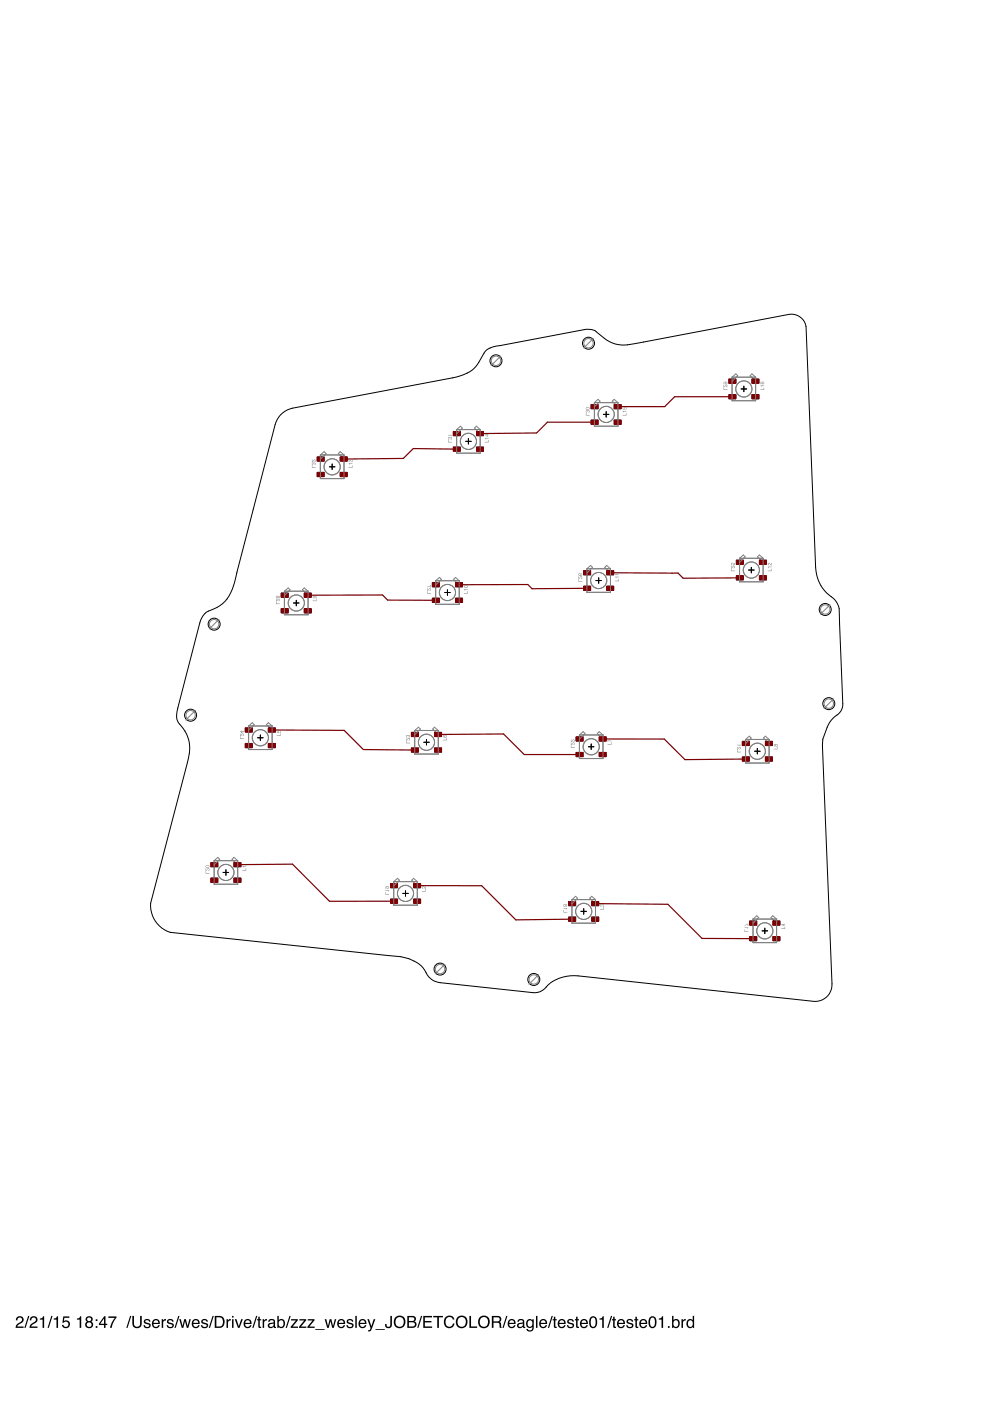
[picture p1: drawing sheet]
<svg xmlns="http://www.w3.org/2000/svg" width="210mm" height="297mm" viewBox="0 0 210 297" stroke-linecap="round" stroke-linejoin="round" font-family="sans-serif">
<path d="M3.7 279.2a.81 .81 0 0 1 1.2 .2 .81 .81 0 0 1-.5 1.2l-.7 .6h1.3v.3h-1.7a1.39 1.39 0 0 1 1.1-1.3 .5 .5 0 0 0 .2-.6 .5 .5 0 0 0-.6-.3 .5 .5 0 0 0-.3 .6h-.3zM6 279h.2l-.8 2.5h-.2zM6.6 279.2a.81 .81 0 0 1 1.3 .2 .81 .81 0 0 1-.6 1.2l-.7 .6h1.4v.3h-1.7a1.39 1.39 0 0 1 1.1-1.3 .5 .5 0 0 0 .2-.6 .5 .5 0 0 0-.7-.3 .5 .5 0 0 0-.3 .6h-.3zM8.4 279.5l.5-.1 .2-.3h.3v2.4h-.4v-1.7h-.6zM10.9 279h.2l-.8 2.5h-.2zM11.4 279.5l.5-.1 .2-.3h.2v2.4h-.3v-1.7h-.6zM13.4 279.1h1.3v.3h-1.1l-.1 .7a.85 .85 0 0 1 1.3 .4 .85 .85 0 0 1-.6 1.1 .85 .85 0 0 1-1.1-.7h.4a.55 .55 0 0 0 .8 .3 .55 .55 0 0 0 .1-.9 .55 .55 0 0 0-.9 .2l-.3-.1zM16.3 279.5l.5-.1 .2-.3h.2v2.4h-.3v-1.7h-.6zM18.5 279.7a.42 .42 0 0 0 .8 0 .42 .42 0 0 0-.8 0zM18.4 280.9a.51 .51 0 0 0 1 0 .51 .51 0 0 0-1 0zM18.3 279.3a.7 .7 0 0 1 1.1-.1 .7 .7 0 0 1-.1 1 .77 .77 0 0 1 .2 1.2 .77 .77 0 0 1-1.2 0 .77 .77 0 0 1 .2-1.2l-.4-.5zM20.3 279.7h.4v.4h-.4zM20.3 281.2h.4v.3h-.4zM22.1 279.5l-.8 1.2h.8zM22.1 279.1h.3v1.6h.3v.2h-.3v.6h-.3v-.6h-1.1v-.3zM23 279.1h1.7v.3l-.8 1.2-.2 .9h-.4l.2-.7 .8-1.4h-1.3zM27.6 279h.2l-.8 2.5h-.2zM28.1 279h.3v1.6a.65 .65 0 0 0 .7 .7 .65 .65 0 0 0 .6-.7v-1.6h.4v1.4a1.01 1.01 0 0 1-1 1.2 1.01 1.01 0 0 1-1-1.2zM30.7 279.8a.74 .74 0 0 1 1.2 .4h-.3a.39 .39 0 0 0-.4-.3 .39 .39 0 0 0-.4 .4l.2 .1a.79 .79 0 0 1 .9 .8 .8 .8 0 0 1-.8 .4 .8 .8 0 0 1-.7-.6h.3a.45 .45 0 0 0 .5 .3 .45 .45 0 0 0 .4-.4h-.1a.93 .93 0 0 1-1-.8zM32.4 279.9a.85 .85 0 0 1 1.1-.1 .85 .85 0 0 1 .4 .9h-1.4a.53 .53 0 0 0 .4 .6 .53 .53 0 0 0 .7-.3h.3a.9 .9 0 0 1-1.3 .5 .9 .9 0 0 1-.3-1.4zM32.7 280.1l-.2 .4h1.1l-.4-.6zM34.3 279.7h.3v.3l.3-.3h.3v.3a.5 .5 0 0 0-.6 .5v1h-.3zM35.6 279.8a.74 .74 0 0 1 1.2 .4h-.3a.39 .39 0 0 0-.4-.3 .39 .39 0 0 0-.4 .4l.2 .1a.79 .79 0 0 1 .9 .8 .8 .8 0 0 1-.8 .4 .8 .8 0 0 1-.7-.6h.3a.45 .45 0 0 0 .5 .3 .45 .45 0 0 0 .4-.4 .93 .93 0 0 1-1.1-.8zM37.8 279h.3l-.8 2.5h-.3zM38 279.7h.3l.4 1.4 .4-1.4h.3l.4 1.4 .4-1.4h.3l-.6 1.8h-.3l-.4-1.4-.3 1.4h-.4zM40.9 279.9a.85 .85 0 0 1 1-.1 .85 .85 0 0 1 .4 .9h-1.3a.53 .53 0 0 0 .4 .6 .53 .53 0 0 0 .6-.3h.3a.9 .9 0 0 1-1.3 .5 .9 .9 0 0 1-.2-1.4zM41.1 280.1l-.1 .4h1l-.3-.6zM42.8 279.8a.74 .74 0 0 1 1.3 .4h-.3a.39 .39 0 0 0-.4-.3 .39 .39 0 0 0-.4 .4l.2 .1a.79 .79 0 0 1 .9 .8 .8 .8 0 0 1-.8 .4 .8 .8 0 0 1-.7-.6h.3a.45 .45 0 0 0 .5 .3 .45 .45 0 0 0 .4-.4h-.1a.93 .93 0 0 1-1-.8zM45.1 279h.2l-.8 2.5h-.2zM45.9 279.3v1.9h.6a.99 .99 0 0 0 .8-.9 .99 .99 0 0 0-.8-1zM45.5 279h1.1a1.29 1.29 0 0 1 1 1.3 1.29 1.29 0 0 1-1 1.2h-1.1zM48 279.7h.3v.3l.4-.3h.2v.3a.5 .5 0 0 0-.6 .5v1h-.3zM49.2 279.7h.3v1.8h-.3zM49.2 279h.3v.4h-.3zM49.8 279.7h.3l.5 1.5 .5-1.5h.4l-.7 1.8h-.3zM51.9 279.9a.85 .85 0 0 1 1-.1 .85 .85 0 0 1 .4 .9h-1.3a.53 .53 0 0 0 .4 .6 .53 .53 0 0 0 .6-.3h.3a.9 .9 0 0 1-1.3 .5 .9 .9 0 0 1-.2-1.4zM52.1 280.1l-.1 .4h1l-.3-.6zM54.3 279h.3l-.8 2.5h-.3zM54.8 279.2h.3v.5h.3v.2h-.3v1.2l.3 .2v.2a.44 .44 0 0 1-.6-.3v-1.3h-.3v-.2h.3zM55.7 279.7h.3v.3l.3-.3h.3v.3a.5 .5 0 0 0-.6 .5v1h-.3zM57.1 280.9a.44 .44 0 0 0 .6 .4 .44 .44 0 0 0 .2-.7zM57 279.9a.8 .8 0 0 1 1.3 .3v1.1h.2v.2h-.3l-.2-.2a.63 .63 0 0 1-.9 .3 .63 .63 0 0 1 0-1l.9-.3a.42 .42 0 0 0-.4-.4 .42 .42 0 0 0-.4 .4h-.3zM58.8 279h.3v.9a.81 .81 0 0 1 1.1-.1 .81 .81 0 0 1 .2 1.1 .73 .73 0 0 1-.5 .7 .73 .73 0 0 1-.8-.3v.2h-.3zM59.2 280.1a.64 .64 0 0 0-.1 .9 .64 .64 0 0 0 .9 .1 .65 .65 0 0 0 .1-.8 .65 .65 0 0 0-.9-.2zM61.4 279h.2l-.8 2.5h-.2zM61.7 279.7h1.4v.2l-1 1.4h1.1v.2h-1.6v-.2l1.1-1.3h-1zM63.5 279.7h1.4v.2l-1.1 1.4h1.1v.2h-1.5v-.2l1.1-1.3h-1zM65.3 279.7h1.4v.2l-1.1 1.4h1.1v.2h-1.5v-.2l1.1-1.3h-1zM66.8 281.8h2v.2h-2zM68.8 279.7h.4l.3 1.4 .4-1.4h.3l.4 1.4 .4-1.4h.3l-.5 1.8h-.4l-.3-1.4-.4 1.4h-.3zM71.7 279.9a.85 .85 0 0 1 1.1-.1 .85 .85 0 0 1 .4 .9h-1.4a.53 .53 0 0 0 .4 .6 .53 .53 0 0 0 .6-.3h.4a.9 .9 0 0 1-1.3 .5 .9 .9 0 0 1-.3-1.4zM72 280.1l-.2 .4h1.1l-.4-.6zM73.7 279.8a.74 .74 0 0 1 1.2 .4h-.3a.39 .39 0 0 0-.4-.3 .39 .39 0 0 0-.4 .4l.2 .1a.79 .79 0 0 1 1 .8 .8 .8 0 0 1-.9 .4 .8 .8 0 0 1-.7-.6h.3a.45 .45 0 0 0 .5 .3 .45 .45 0 0 0 .4-.4 .93 .93 0 0 1-1.1-.8zM75.3 279h.3v2.5h-.3zM76.3 279.9a.85 .85 0 0 1 1-.1 .85 .85 0 0 1 .4 .9h-1.4a.53 .53 0 0 0 .4 .6 .53 .53 0 0 0 .7-.3h.3a.9 .9 0 0 1-1.3 .5 .9 .9 0 0 1-.3-1.4zM76.5 280.1l-.1 .4h1l-.4-.6zM77.9 279.7h.3l.5 1.5 .5-1.5h.4l-.8 2a.61 .61 0 0 1-.7 .6v-.3h.3l.2-.4zM79.6 281.8h2v.2h-2zM82.8 279h.3v1.8a.74 .74 0 0 1-.8 .8 .74 .74 0 0 1-.7-.9h.4a.43 .43 0 0 0 .4 .6 .43 .43 0 0 0 .4-.6zM83.9 279.2a1.29 1.29 0 0 1 1.8 .3 1.29 1.29 0 0 1-.2 1.8 1.29 1.29 0 0 1-1.8-.3l-.2-1zM84.1 279.5a1.02 1.02 0 0 0-.1 1.3 1.02 1.02 0 0 0 1.2 .4 1.01 1.01 0 0 0 .3-1.5 1.01 1.01 0 0 0-1.4-.2zM86.7 279.3v.8h.6a.41 .41 0 0 0 .6-.4 .41 .41 0 0 0-.6-.4zM86.7 280.4v.8h.7a.46 .46 0 0 0 .6-.4 .46 .46 0 0 0-.6-.4zM86.4 279h1a.63 .63 0 0 1 .8 .4 .63 .63 0 0 1-.3 .8 .72 .72 0 0 1 .4 .9 .72 .72 0 0 1-.9 .4h-1zM89.3 279h.2l-.8 2.5h-.2zM89.7 279h1.9v.3h-1.5v.8h1.4v.3h-1.4v.8h1.5v.3h-1.9zM91.9 279h2v.3h-.8v2.2h-.4v-2.2h-.8zM94.4 279.3a1.1 1.1 0 0 1 1.1-.4 1.1 1.1 0 0 1 .8 .9h-.3a.82 .82 0 0 0-1-.5 .82 .82 0 0 0-.5 1 .8 .8 0 0 0 .6 1 .8 .8 0 0 0 .9-.7h.4a1.17 1.17 0 0 1-1.5 1 1.17 1.17 0 0 1-.8-1.6zM97.1 279.2a1.29 1.29 0 0 1 1.8 .3 1.29 1.29 0 0 1-.3 1.8 1.29 1.29 0 0 1-1.8-.3l-.1-1zM97.3 279.5a1.02 1.02 0 0 0-.2 1.3 1.02 1.02 0 0 0 1.3 .4 1.01 1.01 0 0 0 .3-1.5 1.01 1.01 0 0 0-1.4-.2zM99.5 279h.4v2.2h1.3v.3h-1.7zM101.8 279.2a1.29 1.29 0 0 1 1.8 .3 1.29 1.29 0 0 1-.3 1.8 1.29 1.29 0 0 1-1.8-.3l-.1-1zM102 279.5a1.02 1.02 0 0 0-.2 1.3 1.02 1.02 0 0 0 1.3 .4 1.01 1.01 0 0 0 .3-1.5 1.01 1.01 0 0 0-1.4-.2zM104.6 279.3v.9h.8a.44 .44 0 0 0 .5-.4 .44 .44 0 0 0-.4-.5zM104.3 279h1.2a.69 .69 0 0 1 .8 .4 .69 .69 0 0 1-.4 .9l.3 .3 .2 .9h-.4l-.1-.9-.5-.1h-.8v1h-.3zM107.3 279h.3l-.8 2.5h-.3zM107.9 279.9a.85 .85 0 0 1 1-.1 .85 .85 0 0 1 .4 .9h-1.3a.53 .53 0 0 0 .4 .6 .53 .53 0 0 0 .6-.3h.3a.9 .9 0 0 1-1.3 .5 .9 .9 0 0 1-.3-1.4zM108.1 280.1l-.1 .4h1l-.3-.6zM110 280.9a.44 .44 0 0 0 .6 .4 .44 .44 0 0 0 .2-.7zM109.8 279.9a.8 .8 0 0 1 1.4 .3v1.1h.2v.2h-.4l-.1-.2a.63 .63 0 0 1-1 .3 .63 .63 0 0 1 0-1l.9-.3a.42 .42 0 0 0-.3-.4 .42 .42 0 0 0-.5 .4h-.3zM111.8 279.9l.5-.2 .6 .2v-.2h.3v1.7a.81 .81 0 0 1-.6 .9 .81 .81 0 0 1-1-.5h.3a.53 .53 0 0 0 .7 .2 .53 .53 0 0 0 .3-.7 .8 .8 0 0 1-1.1 .1 .8 .8 0 0 1-.2-1zM112 280.1a.65 .65 0 0 0-.1 .8 .65 .65 0 0 0 .8 .3 .64 .64 0 0 0 .2-.9 .64 .64 0 0 0-.9-.2zM113.6 279h.4v2.5h-.4zM114.6 279.9a.85 .85 0 0 1 1-.1 .85 .85 0 0 1 .4 .9h-1.4a.53 .53 0 0 0 .4 .6 .53 .53 0 0 0 .7-.3h.3a.9 .9 0 0 1-1.3 .5 .9 .9 0 0 1-.3-1.4zM114.8 280.1l-.1 .4h1l-.4-.6zM117 279h.2l-.8 2.5h-.2zM117.4 279.2h.3v.5h.3v.2h-.3v1.2l.3 .2v.2a.44 .44 0 0 1-.6-.3v-1.3h-.2v-.2h.2zM118.5 279.9a.85 .85 0 0 1 1-.1 .85 .85 0 0 1 .4 .9h-1.3a.53 .53 0 0 0 .4 .6 .53 .53 0 0 0 .6-.3h.3a.9 .9 0 0 1-1.3 .5 .9 .9 0 0 1-.2-1.4zM118.7 280.1l-.1 .4h1l-.3-.6zM120.4 279.8a.74 .74 0 0 1 1.3 .4h-.3a.39 .39 0 0 0-.4-.3 .39 .39 0 0 0-.4 .4l.2 .1a.79 .79 0 0 1 .9 .8 .8 .8 0 0 1-.8 .4 .8 .8 0 0 1-.7-.6h.3a.45 .45 0 0 0 .5 .3 .45 .45 0 0 0 .4-.4h-.1a.93 .93 0 0 1-1-.8zM122.1 279.2h.4v.5h.3v.2h-.3v1.2l.3 .2v.2a.44 .44 0 0 1-.7-.3v-1.3h-.2v-.2h.2zM123.2 279.9a.85 .85 0 0 1 1-.1 .85 .85 0 0 1 .4 .9h-1.3a.53 .53 0 0 0 .4 .6 .53 .53 0 0 0 .6-.3h.3a.9 .9 0 0 1-1.3 .5 .9 .9 0 0 1-.2-1.4zM123.5 280.1l-.2 .4h1l-.3-.6zM125.3 279.2a.91 .91 0 0 1 1 .1 .91 .91 0 0 1 .3 1 .9 .9 0 0 1-.3 1.1 .9 .9 0 0 1-1.2-.2 1.91 1.91 0 0 1 .2-2zM125.5 279.5a1.65 1.65 0 0 0 .1 1.8h.2a1.25 1.25 0 0 0 .2-1.9zM127.1 279.5l.5-.1 .2-.3h.2v2.4h-.3v-1.7h-.6zM129.5 279h.3l-.8 2.5h-.3zM130 279.2h.3v.5h.3v.2h-.3v1.2l.3 .2v.2a.44 .44 0 0 1-.6-.3v-1.3h-.2v-.2h.2zM131.1 279.9a.85 .85 0 0 1 1-.1 .85 .85 0 0 1 .4 .9h-1.3a.53 .53 0 0 0 .3 .6 .53 .53 0 0 0 .7-.3h.3a.9 .9 0 0 1-1.3 .5 .9 .9 0 0 1-.3-1.4zM131.3 280.1l-.1 .4h1l-.3-.6zM133 279.8a.74 .74 0 0 1 1.2 .4h-.3a.39 .39 0 0 0-.4-.3 .39 .39 0 0 0-.3 .4l.1 .1a.79 .79 0 0 1 1 .8 .8 .8 0 0 1-.8 .4 .8 .8 0 0 1-.7-.6h.3a.45 .45 0 0 0 .4 .3 .45 .45 0 0 0 .5-.4h-.1a.93 .93 0 0 1-1.1-.8zM134.7 279.2h.3v.5h.3v.2h-.3v1.2l.3 .2v.2a.44 .44 0 0 1-.6-.3v-1.3h-.2v-.2h.2zM135.8 279.9a.85 .85 0 0 1 1-.1 .85 .85 0 0 1 .4 .9h-1.3a.53 .53 0 0 0 .4 .6 .53 .53 0 0 0 .6-.3h.3a.9 .9 0 0 1-1.3 .5 .9 .9 0 0 1-.3-1.4zM136 280.1l-.1 .4h1l-.3-.6zM137.9 279.2a.91 .91 0 0 1 1 .1 .91 .91 0 0 1 .3 1 .9 .9 0 0 1-.4 1.1 .9 .9 0 0 1-1.1-.2 1.91 1.91 0 0 1 .2-2zM138.1 279.5a1.65 1.65 0 0 0 0 1.8h.2a1.25 1.25 0 0 0 .2-1.9zM139.7 279.5l.5-.1 .1-.3h.3v2.4h-.3v-1.7h-.6zM141.6 281.2h.4v.3h-.4zM142.5 279h.3v.9a.81 .81 0 0 1 1.1-.1 .81 .81 0 0 1 .2 1.1 .73 .73 0 0 1-.5 .7 .73 .73 0 0 1-.8-.3v.2h-.3zM142.9 280.1a.64 .64 0 0 0-.1 .9 .64 .64 0 0 0 .9 .1 .65 .65 0 0 0 .1-.8 .65 .65 0 0 0-.9-.2zM144.5 279.7h.3v.3l.3-.3h.3v.3a.5 .5 0 0 0-.6 .5v1h-.3zM146 280.1a.64 .64 0 0 0-.1 .9 .64 .64 0 0 0 .8 .1 .64 .64 0 0 0 .2-.8 .64 .64 0 0 0-.9-.2zM145.9 279.8l.6-.1 .4 .2v-.9h.3v2.5h-.3v-.2a.8 .8 0 0 1-1.1 .2 .8 .8 0 0 1-.2-1.1z" fill-rule="evenodd" fill="#000"/>
<g fill="none" stroke="#000" stroke-width=".21">
<path d="M69.8 99h1.2M70.4 98.4v1.1M98.7 93.6h1.2M99.3 93v1.1M127.9 87.9h1.2M128.5 87.3v1.1M157.1 82.5h1.2M157.7 81.9v1.1M62.2 127.8h1.2M62.8 127.3v1.1M94.3 125.6h1.2M94.9 125.1v1.1"/>
<path d="M126.3 123.1h1.2M126.9 122.5v1.2M158.7 120.9h1.2M159.3 120.3v1.2M54.6 156.4h1.2M55.2 155.8v1.2M89.9 157.4h1.1M90.4 156.8v1.1M124.8 158.3h1.1M125.3 157.7v1.2M160 159.3h1.2M160.6 158.7v1.2"/>
<path d="M47.3 185h1.2M47.9 184.4v1.2M85.4 189.4h1.2M86 188.8v1.2M123.2 193.2h1.1M123.8 192.7v1.1M161.6 197.4h1.2M162.2 196.8v1.2"/>
</g>
<g fill="#808080">
<path d="M157.9 197.1v.5h.8v-.1h-.7zM157.9 196.6l.5 .1v.2l.3-.2zM157.9 196.1l.1 .1 .6-.3 .1 .5v-.6z" fill-rule="evenodd"/>
<path d="M119.5 192.9v.6h.8v-.1h-.7zM119.5 192.5l.5 .1v.2l.3-.2zM119.9 192a.15 .15 0 0 1 .3 0 .15 .15 0 0 1-.3 0zM119.5 192a.16 .16 0 0 1 .3 0 .16 .16 0 0 1-.3 0zM119.5 191.8a.26 .26 0 0 0 0 .4 .26 .26 0 0 0 .4-.1 .21 .21 0 0 0 .3 0 .21 .21 0 0 0 0-.3 .21 .21 0 0 0-.3 0z" fill-rule="evenodd"/>
<path d="M81.7 189.1v.6h.8v-.2h-.7zM81.7 188.7l.6 .1v.2l.2-.2zM81.7 188v.3l.2 .1-.1-.3 .3-.1a.27 .27 0 0 0-.1 .4 .27 .27 0 0 0 .4 0 .27 .27 0 0 0 0-.4l-.3-.1zM82.1 188.2a.17 .17 0 0 1 .3 0 .17 .17 0 0 1-.3 0z" fill-rule="evenodd"/>
<path d="M43.6 184.7v.5h.8v-.1h-.7zM43.6 184.1v.5l.6-.4a.21 .21 0 0 1 .1 .2 .21 .21 0 0 1-.2 .2 .28 .28 0 0 0 .3-.3 .28 .28 0 0 0-.4-.2 .28 .28 0 0 0-.2 .3l-.1 .1zM43.6 183.6a.35 .35 0 0 0 .4 .4 .35 .35 0 0 0 .3-.5zM43.7 183.6h.6a.27 .27 0 0 1-.3 .3 .27 .27 0 0 1-.3-.3z" fill-rule="evenodd"/>
<path d="M156.3 159v.5h.8v-.1h-.7zM156.3 158.4v.5l.5-.4a.21 .21 0 0 1 .2 .2 .21 .21 0 0 1-.2 .2 .28 .28 0 0 0 .3-.3 .28 .28 0 0 0-.4-.3 .28 .28 0 0 0-.2 .4l-.1 .1zM156.3 157.9l.5 .1v.2l.3-.2z" fill-rule="evenodd"/>
<path d="M121 158v.6h.9v-.2h-.8zM121 157.4v.6l.6-.5a.21 .21 0 0 1 .2 .3 .21 .21 0 0 1-.2 .1 .28 .28 0 0 0 .2-.3 .28 .28 0 0 0-.3-.2 .28 .28 0 0 0-.2 .3l-.2 .2zM121 156.8v.5l.6-.4a.21 .21 0 0 1 .2 .2 .21 .21 0 0 1-.2 .2 .28 .28 0 0 0 .2-.3 .28 .28 0 0 0-.3-.2 .28 .28 0 0 0-.2 .3l-.2 .1z" fill-rule="evenodd"/>
<path d="M86.1 157.1v.5h.9v-.1h-.8zM86.1 156.5v.5l.6-.4a.21 .21 0 0 1 .1 .2 .21 .21 0 0 1-.2 .2 .28 .28 0 0 0 .3-.3 .28 .28 0 0 0-.3-.3 .28 .28 0 0 0-.2 .4l-.2 .1zM86.2 155.9l-.1 .3 .3 .1a.16 .16 0 0 1-.2-.2 .16 .16 0 0 1 .3-.1l.1 .2v-.2h.2l-.1 .4a.25 .25 0 0 0 .2-.3 .25 .25 0 0 0-.3-.2z" fill-rule="evenodd"/>
<path d="M50.9 156.1v.5h.8v-.1h-.7zM50.9 155.5v.6l.6-.5a.21 .21 0 0 1 .1 .3 .21 .21 0 0 1-.2 .1 .28 .28 0 0 0 .3-.3 .28 .28 0 0 0-.4-.2 .28 .28 0 0 0-.2 .3l-.1 .2zM51.2 155.1h.3l-.3 .2zM50.9 155l.2 .1v.3l.6-.3-.5-.1v-.1z" fill-rule="evenodd"/>
<path d="M155 120.6v.5h.8v-.1h-.7zM155 120v.5l.6-.4a.21 .21 0 0 1 .1 .2 .21 .21 0 0 1-.2 .2 .28 .28 0 0 0 .3-.3 .28 .28 0 0 0-.4-.3 .28 .28 0 0 0-.2 .4l-.1 .1zM155.1 119.4l-.1 .3 .2 .1a.17 .17 0 0 1-.1-.3 .17 .17 0 0 1 .3 0 .17 .17 0 0 1 0 .3h.4v-.4l-.1 .3h-.2a.27 .27 0 0 0-.1-.3 .27 .27 0 0 0-.3 0z" fill-rule="evenodd"/>
<path d="M122.6 122.8v.5h.9v-.1h-.8zM122.6 122.2v.5l.6-.4a.21 .21 0 0 1 .1 .2 .21 .21 0 0 1-.2 .2 .28 .28 0 0 0 .3-.3 .28 .28 0 0 0-.3-.2 .28 .28 0 0 0-.2 .3l-.2 .1zM122.7 121.6a.34 .34 0 0 0 .3 .5 .34 .34 0 0 0 .3-.5v.3l-.3 .1a.26 .26 0 0 0 .1-.4 .26 .26 0 0 0-.4 0zM122.7 121.8a.2 .2 0 0 1 .4 0 .2 .2 0 0 1-.4 0z" fill-rule="evenodd"/>
<path d="M90.6 125.3v.6h.8v-.2h-.7zM90.6 124.7v.6l.5-.5a.21 .21 0 0 1 .2 .3 .21 .21 0 0 1-.2 .2 .28 .28 0 0 0 .3-.4 .28 .28 0 0 0-.4-.2 .28 .28 0 0 0-.2 .4l-.1 .1zM90.6 124.4l.1 .1 .6-.3 .1 .4v-.5z" fill-rule="evenodd"/>
<path d="M58.5 127.6v.5h.8v-.1h-.7zM58.5 126.9v.6l.6-.4a.21 .21 0 0 1 .1 .2 .21 .21 0 0 1-.2 .2 .28 .28 0 0 0 .3-.3 .28 .28 0 0 0-.3-.3 .28 .28 0 0 0-.3 .4l-.1 .1zM59 126.6a.14 .14 0 0 1 .2 0 .14 .14 0 0 1-.2 0zM58.6 126.6a.16 .16 0 0 1 .3 0 .16 .16 0 0 1-.3 0zM58.6 126.4a.26 .26 0 0 0-.1 .4 .26 .26 0 0 0 .4-.1 .21 .21 0 0 0 .4 0 .21 .21 0 0 0 0-.3 .21 .21 0 0 0-.4 0z" fill-rule="evenodd"/>
<path d="M153.4 82.2v.5h.8v-.1h-.7zM153.4 81.6v.5l.6-.4a.21 .21 0 0 1 .1 .2 .21 .21 0 0 1-.2 .2 .28 .28 0 0 0 .3-.3 .28 .28 0 0 0-.3-.3 .28 .28 0 0 0-.2 .4l-.2 .1zM153.4 81.1v.2l.2 .2-.1-.3 .3-.2a.27 .27 0 0 0 0 .4 .27 .27 0 0 0 .3 0 .27 .27 0 0 0 .1-.3l-.4-.2zM153.8 81.2a.17 .17 0 0 1 .3 0 .17 .17 0 0 1-.3 0z" fill-rule="evenodd"/>
<path d="M124.2 87.6v.5h.8v-.1h-.7zM124.3 87l-.1 .4h.3a.16 .16 0 0 1-.2-.2 .16 .16 0 0 1 .3 0l.1 .1v-.2h.2l-.1 .4a.25 .25 0 0 0 .2-.3 .25 .25 0 0 0-.3-.2zM124.2 86.5a.35 .35 0 0 0 .4 .4 .35 .35 0 0 0 .3-.5zM124.4 86.5h.5a.27 .27 0 0 1-.3 .3 .27 .27 0 0 1-.2-.3z" fill-rule="evenodd"/>
<path d="M95 93.3v.5h.8v-.1h-.7zM95.1 92.7l-.1 .4h.3a.16 .16 0 0 1-.2-.2 .16 .16 0 0 1 .3 0l.1 .1v-.2h.2l-.1 .4a.25 .25 0 0 0 .2-.3 .25 .25 0 0 0-.3-.2zM95 92.2l.6 .1v.2l.2-.2z" fill-rule="evenodd"/>
<path d="M66.1 98.7v.5h.9v-.1h-.8zM66.2 98.1l-.1 .4h.3a.16 .16 0 0 1-.2-.2 .16 .16 0 0 1 .3 0l.1 .1 .1-.2h.1l-.1 .4a.25 .25 0 0 0 .2-.3 .25 .25 0 0 0-.3-.2zM66.1 97.4v.6l.6-.5a.21 .21 0 0 1 .2 .3 .21 .21 0 0 1-.2 .2 .28 .28 0 0 0 .2-.4 .28 .28 0 0 0-.3-.2 .28 .28 0 0 0-.2 .4l-.2 .1z" fill-rule="evenodd"/>
</g>
<g fill="none" stroke="#808080" stroke-width=".21">
<path d="M155.2 80v5h5v-5M155.2 80h5M155.2 80l.8-.7 .4 .4-1.2 1.2M160.2 80l-.8-.7-.4 .4 1.2 1.2M67.9 96.5v5h5v-5M67.9 96.5h5M67.9 96.5l.8-.7 .4 .4-1.2 1.2M72.9 96.5l-.8-.7-.4 .4 1.2 1.2M96.8 91.1v5h5v-5M96.8 91.1h5M96.8 91.1l.8-.7 .4 .4-1.2 1.2M101.8 91.1l-.8-.7-.4 .4 1.2 1.2"/>
<path d="M126 85.4v5h5v-5M126 85.4h5M126 85.4l.8-.7 .4 .3-1.2 1.3M131 85.4l-.8-.7-.4 .3 1.2 1.3M156.8 118.4v5h5v-5M156.8 118.4h5M156.8 118.4l.8-.7 .4 .4-1.2 1.2M161.8 118.4l-.8-.7-.4 .4 1.2 1.2M60.3 125.3v5h5v-5M60.3 125.3h5M60.3 125.3l.8-.6 .4 .4-1.2 1.2M65.3 125.3l-.8-.6-.4 .4 1.2 1.2"/>
<path d="M92.4 123.1v5h5v-5M92.4 123.1h5M92.4 123.1l.8-.7 .4 .4-1.2 1.2M97.4 123.1l-.8-.7-.4 .4 1.2 1.2M124.4 120.6v5h5v-5M124.4 120.6h5M124.4 120.6l.8-.7 .4 .4-1.2 1.2M129.4 120.6l-.8-.7-.4 .4 1.2 1.2M52.7 153.9v5h5v-5M52.7 153.9h5M52.7 153.9l.8-.7 .4 .4-1.2 1.2M57.7 153.9l-.8-.7-.4 .4 1.2 1.2"/>
<path d="M87.9 154.9l.8-.7 .4 .4-1.2 1.2M87.9 154.9v5h5v-5M87.9 154.9h5M92.9 154.9l-.8-.7-.4 .4 1.2 1.2M122.9 155.8v5h4.9v-5M122.9 155.8h4.9M122.9 155.8l.7-.7 .4 .4-1.1 1.2M127.8 155.8l-.8-.7-.4 .4 1.2 1.2M158.1 156.8v5h5v-5M158.1 156.8h5M158.1 156.8l.8-.7 .4 .4-1.2 1.2M163.1 156.8l-.8-.7-.4 .4 1.2 1.2"/>
<path d="M45.4 182.5v5h5v-5M45.4 182.5h5M45.4 182.5l.8-.7 .4 .4-1.2 1.2M50.4 182.5l-.8-.7-.4 .4 1.2 1.2M83.5 186.9v5h5v-5M83.5 186.9h5M83.5 186.9l.8-.7 .4 .4-1.2 1.2M88.5 186.9l-.8-.7-.4 .4 1.2 1.2M121.3 190.7v5h5v-5M121.3 190.7h5M121.3 190.7l.7-.7 .4 .4-1.1 1.2M126.3 190.7l-.8-.7-.4 .4 1.2 1.2"/>
<path d="M159.7 194.9v5h5v-5M159.7 194.9h5M159.7 194.9l.8-.7 .4 .4-1.2 1.2M164.7 194.9l-.8-.7-.4 .4 1.2 1.2"/>
<circle cx="70.4" cy="99" r="1.71"/>
<circle cx="99.3" cy="93.6" r="1.71"/>
<circle cx="128.5" cy="87.9" r="1.71"/>
<circle cx="157.7" cy="82.5" r="1.71"/>
<circle cx="62.8" cy="127.8" r="1.71"/>
<circle cx="94.9" cy="125.6" r="1.71"/>
<circle cx="126.9" cy="123.1" r="1.71"/>
<circle cx="159.3" cy="120.9" r="1.71"/>
<circle cx="55.2" cy="156.4" r="1.71"/>
<circle cx="90.4" cy="157.4" r="1.71"/>
<circle cx="125.3" cy="158.3" r="1.71"/>
<circle cx="160.6" cy="159.3" r="1.71"/>
<circle cx="47.9" cy="185" r="1.71"/>
<circle cx="86" cy="189.4" r="1.71"/>
<circle cx="123.8" cy="193.2" r="1.71"/>
<circle cx="162.2" cy="197.4" r="1.71"/>
</g>
<g fill="#000080" stroke="#000080" stroke-width=".21">
<path d="M159 198.6h1.4v.9h-1.4z"/>
<path d="M159 195.3h1.4v.9h-1.4z"/>
<path d="M163.9 198.6h1.5v.9h-1.5z"/>
<path d="M163.9 195.3h1.5v.9h-1.5z"/>
<path d="M120.6 194.4h1.4v.9h-1.4z"/>
<path d="M120.6 191.1h1.4v.9h-1.4z"/>
<path d="M125.5 194.4h1.4v.9h-1.4z"/>
<path d="M125.5 191.1h1.4v.9h-1.4z"/>
<path d="M82.8 190.6h1.5v.9h-1.5z"/>
<path d="M82.8 187.3h1.5v.9h-1.5z"/>
<path d="M87.7 190.6h1.5v.9h-1.5z"/>
<path d="M87.7 187.3h1.5v.9h-1.5z"/>
<path d="M44.7 186.2h1.5v.9h-1.5z"/>
<path d="M44.7 182.9h1.5v.9h-1.5z"/>
<path d="M49.6 186.2h1.5v.9h-1.5z"/>
<path d="M49.6 182.9h1.5v.9h-1.5z"/>
<path d="M157.4 160.5h1.5v.9h-1.5z"/>
<path d="M157.4 157.2h1.5v.9h-1.5z"/>
<path d="M162.3 160.5h1.5v.9h-1.5z"/>
<path d="M162.3 157.2h1.5v.9h-1.5z"/>
<path d="M122.2 159.5h1.4v.9h-1.4z"/>
<path d="M122.2 156.2h1.4v.9h-1.4z"/>
<path d="M127 159.5h1.5v.9h-1.5z"/>
<path d="M127 156.2h1.5v.9h-1.5z"/>
<path d="M87.2 158.6h1.5v.9h-1.5z"/>
<path d="M87.2 155.3h1.5v.9h-1.5z"/>
<path d="M92.1 158.6h1.5v.9h-1.5z"/>
<path d="M92.1 155.3h1.5v.9h-1.5z"/>
<path d="M52 157.6h1.5v.9h-1.5z"/>
<path d="M52 154.3h1.5v.9h-1.5z"/>
<path d="M56.9 157.6h1.5v.9h-1.5z"/>
<path d="M56.9 154.3h1.5v.9h-1.5z"/>
<path d="M156.1 122.1h1.5v.9h-1.5z"/>
<path d="M156.1 118.8h1.5v.9h-1.5z"/>
<path d="M161 122.1h1.5v.9h-1.5z"/>
<path d="M161 118.8h1.5v.9h-1.5z"/>
<path d="M123.7 124.3h1.5v.9h-1.5z"/>
<path d="M123.7 121h1.5v.9h-1.5z"/>
<path d="M128.6 124.3h1.5v.9h-1.5z"/>
<path d="M128.6 121h1.5v.9h-1.5z"/>
<path d="M91.7 126.8h1.5v.9h-1.5z"/>
<path d="M91.7 123.5h1.5v.9h-1.5z"/>
<path d="M96.6 126.8h1.5v.9h-1.5z"/>
<path d="M96.6 123.5h1.5v.9h-1.5z"/>
<path d="M59.6 129.1h1.5v.8h-1.5z"/>
<path d="M59.6 125.8h1.5v.8h-1.5z"/>
<path d="M64.5 129.1h1.5v.8h-1.5z"/>
<path d="M64.5 125.8h1.5v.8h-1.5z"/>
<path d="M154.5 83.7h1.5v.9h-1.5z"/>
<path d="M154.5 80.4h1.5v.9h-1.5z"/>
<path d="M159.4 83.7h1.5v.9h-1.5z"/>
<path d="M159.4 80.4h1.5v.9h-1.5z"/>
<path d="M125.3 89.1h1.5v.9h-1.5z"/>
<path d="M125.3 85.8h1.5v.9h-1.5z"/>
<path d="M130.2 89.1h1.5v.9h-1.5z"/>
<path d="M130.2 85.8h1.5v.9h-1.5z"/>
<path d="M96.1 94.8h1.5v.9h-1.5z"/>
<path d="M96.1 91.5h1.5v.9h-1.5z"/>
<path d="M101 94.8h1.5v.9h-1.5z"/>
<path d="M101 91.5h1.5v.9h-1.5z"/>
<path d="M67.2 100.2h1.5v.8h-1.5z"/>
<path d="M67.2 96.9h1.5v.9h-1.5z"/>
<path d="M72.1 100.2h1.5v.8h-1.5z"/>
<path d="M72.1 96.9h1.5v.9h-1.5z"/>
</g>
<g fill="#800000" stroke="#800000" stroke-width=".21">
<path d="M49.6 186.2h1.5v.9h-1.5z"/>
<path d="M49.6 182.9h1.5v.9h-1.5z"/>
<path d="M44.7 186.2h1.5v.9h-1.5z"/>
<path d="M44.7 182.9h1.5v.9h-1.5z"/>
<path d="M87.7 190.6h1.5v.9h-1.5z"/>
<path d="M87.7 187.3h1.5v.9h-1.5z"/>
<path d="M82.8 190.6h1.5v.9h-1.5z"/>
<path d="M82.8 187.3h1.5v.9h-1.5z"/>
<path d="M125.5 194.4h1.4v.9h-1.4z"/>
<path d="M125.5 191.1h1.4v.9h-1.4z"/>
<path d="M120.6 194.4h1.4v.9h-1.4z"/>
<path d="M120.6 191.1h1.4v.9h-1.4z"/>
<path d="M163.9 198.6h1.5v.9h-1.5z"/>
<path d="M163.9 195.3h1.5v.9h-1.5z"/>
<path d="M159 198.6h1.4v.9h-1.4z"/>
<path d="M159 195.3h1.4v.9h-1.4z"/>
<path d="M56.9 157.6h1.5v.9h-1.5z"/>
<path d="M56.9 154.3h1.5v.9h-1.5z"/>
<path d="M52 157.6h1.5v.9h-1.5z"/>
<path d="M52 154.3h1.5v.9h-1.5z"/>
<path d="M92.1 158.6h1.5v.9h-1.5z"/>
<path d="M92.1 155.3h1.5v.9h-1.5z"/>
<path d="M87.2 158.6h1.5v.9h-1.5z"/>
<path d="M87.2 155.3h1.5v.9h-1.5z"/>
<path d="M127 159.5h1.5v.9h-1.5z"/>
<path d="M127 156.2h1.5v.9h-1.5z"/>
<path d="M122.2 159.5h1.4v.9h-1.4z"/>
<path d="M122.2 156.2h1.4v.9h-1.4z"/>
<path d="M162.3 160.5h1.5v.9h-1.5z"/>
<path d="M162.3 157.2h1.5v.9h-1.5z"/>
<path d="M157.4 160.5h1.5v.9h-1.5z"/>
<path d="M157.4 157.2h1.5v.9h-1.5z"/>
<path d="M64.5 129.1h1.5v.8h-1.5z"/>
<path d="M64.5 125.8h1.5v.8h-1.5z"/>
<path d="M59.6 129.1h1.5v.8h-1.5z"/>
<path d="M59.6 125.8h1.5v.8h-1.5z"/>
<path d="M96.6 126.8h1.5v.9h-1.5z"/>
<path d="M96.6 123.5h1.5v.9h-1.5z"/>
<path d="M91.7 126.8h1.5v.9h-1.5z"/>
<path d="M91.7 123.5h1.5v.9h-1.5z"/>
<path d="M128.6 124.3h1.5v.9h-1.5z"/>
<path d="M128.6 121h1.5v.9h-1.5z"/>
<path d="M123.7 124.3h1.5v.9h-1.5z"/>
<path d="M123.7 121h1.5v.9h-1.5z"/>
<path d="M161 122.1h1.5v.9h-1.5z"/>
<path d="M161 118.8h1.5v.9h-1.5z"/>
<path d="M156.1 122.1h1.5v.9h-1.5z"/>
<path d="M156.1 118.8h1.5v.9h-1.5z"/>
<path d="M72.1 100.2h1.5v.8h-1.5z"/>
<path d="M72.1 96.9h1.5v.9h-1.5z"/>
<path d="M67.2 100.2h1.5v.8h-1.5z"/>
<path d="M67.2 96.9h1.5v.9h-1.5z"/>
<path d="M101 94.8h1.5v.9h-1.5z"/>
<path d="M101 91.5h1.5v.9h-1.5z"/>
<path d="M96.1 94.8h1.5v.9h-1.5z"/>
<path d="M96.1 91.5h1.5v.9h-1.5z"/>
<path d="M130.2 89.1h1.5v.9h-1.5z"/>
<path d="M130.2 85.8h1.5v.9h-1.5z"/>
<path d="M125.3 89.1h1.5v.9h-1.5z"/>
<path d="M125.3 85.8h1.5v.9h-1.5z"/>
<path d="M159.4 83.7h1.5v.9h-1.5z"/>
<path d="M159.4 80.4h1.5v.9h-1.5z"/>
<path d="M154.5 83.7h1.5v.9h-1.5z"/>
<path d="M154.5 80.4h1.5v.9h-1.5z"/>
</g>
<path d="M96.9 95.2l-9.3-.1-2.1 2.1-12.6 .1M126.1 89.5h-10l-2.3 2.3-12 .1M155.3 84.1h-12.3l-2.1 2.1h-9.9M65.3 126.2h15.8l1.1 1 10.2 .1M97.3 124l14.6-.1 .9 .9 11.7-.1M129.4 121.4l14.3 .1 1.1 1.1 12.1-.1M57.6 154.8l15.4 .1 4 4 11 .1M92.9 155.7l13.9-.1 4.3 4.4h11.8M127.8 156.7h13l4.4 4.4 12.9-.2M50.3 183.3l11.7-.1 7.9 7.9h13.6M88.4 187.8h13.7l7.3 7.2 11.9-.1M126.2 191.6l15.4 .1 7.2 7.3h10.9" fill="none" stroke="#800000" stroke-width=".25"/>
<g fill="#808080">
<path d="M51.4 184.5h.7l.1-.4v.5h-.8zM51.4 183.6h.8v.1h-.6l-.1 .2z" fill-rule="evenodd"/>
<path d="M89.5 188.9h.7l.1-.4v.5h-.8zM89.6 187.9h.2l.4 .4 .1-.4v.5l-.6-.4a.21 .21 0 0 0-.1 .2 .21 .21 0 0 0 .2 .2l-.3-.1z" fill-rule="evenodd"/>
<path d="M127.2 192.7h.8l.1-.4v.5h-.9zM127.3 191.8h.3a.23 .23 0 0 1 .3-.1 .23 .23 0 0 1 .2 .3 .23 .23 0 0 1-.3 .2 .18 .18 0 0 0 .2-.3 .16 .16 0 0 0-.3 0l-.1 .1-.1-.2-.1 .1v.3l-.1-.1z" fill-rule="evenodd"/>
<path d="M165.6 196.8h.8l.1-.4v.6h-.9zM165.8 196l.4 .3v-.3zM165.7 195.9l.6-.1 .2 .2h-.2l-.1 .4z" fill-rule="evenodd"/>
<path d="M58.7 155.9h.7l.1-.4v.5h-.8zM58.7 154.9l.1 .4h.2a.28 .28 0 0 1 .2-.4 .28 .28 0 0 1 .3 .2 .28 .28 0 0 1-.2 .3v-.1a.17 .17 0 0 0 .1-.2 .17 .17 0 0 0-.3-.1 .17 .17 0 0 0 0 .3h-.4z" fill-rule="evenodd"/>
<path d="M93.9 156.9h.7l.1-.5v.6h-.8zM94 155.9l.1-.1-.1 .4 .3 .1a.28 .28 0 0 1 .1-.5 .28 .28 0 0 1 .4 .2 .28 .28 0 0 1-.3 .4l-.5-.2zM94.3 156.1a.17 .17 0 0 0 .3 0 .17 .17 0 0 0-.3 0z" fill-rule="evenodd"/>
<path d="M128.8 157.8h.7l.1-.4v.5h-.8zM128.9 156.8l.7 .4-.6-.3-.1 .4z" fill-rule="evenodd"/>
<path d="M164.1 158.8h.7l.1-.5v.6h-.8zM164.2 158a.14 .14 0 0 0 .2 0 .14 .14 0 0 0-.2 0zM164.5 158a.16 .16 0 0 0 .3 0 .16 .16 0 0 0-.3 0zM164.1 157.8l.3 .1a.25 .25 0 0 1 .4-.1 .25 .25 0 0 1 0 .4 .25 .25 0 0 1-.4-.1 .23 .23 0 0 1-.3 .1 .23 .23 0 0 1 0-.4z" fill-rule="evenodd"/>
<path d="M66.3 127.3h.7l.1-.4v.5h-.8zM66.3 126.4a.35 .35 0 0 1 .6-.1 .35 .35 0 0 1 0 .5l.1-.3-.3-.1a.27 .27 0 0 1 .1 .4 .27 .27 0 0 1-.4 0 .27 .27 0 0 1-.1-.4zM66.4 126.6a.17 .17 0 0 0 .3 0 .17 .17 0 0 0-.3 0z" fill-rule="evenodd"/>
<path d="M98.3 125.7h.8l.1-.4v.6h-.9zM98.4 124.9h.8v.1h-.6l-.1 .2zM98.4 124.2a.38 .38 0 0 1 .5-.1 .38 .38 0 0 1 .2 .5h-.5zM98.5 124.3a.27 .27 0 0 0 .3 .2 .27 .27 0 0 0 .2-.3z" fill-rule="evenodd"/>
<path d="M130.4 123.1h.7l.1-.4v.5h-.8zM130.4 122.3h.8v.1h-.5l-.1 .2zM130.4 121.7h.8v.1h-.5l-.1 .2z" fill-rule="evenodd"/>
<path d="M162.8 121h.7l.1-.4v.5h-.8zM162.8 120.1h.8v.2h-.6v.1zM162.9 119.4l.2-.1 .4 .5 .1-.5v.6l-.6-.5a.21 .21 0 0 0-.1 .3 .21 .21 0 0 0 .2 .2l-.3-.2z" fill-rule="evenodd"/>
<path d="M73.9 99.1h.7l.1-.4v.5h-.8zM73.9 98.2h.8v.2h-.5l-.1 .1zM74 97.5l.3 .1a.23 .23 0 0 1 .3-.2 .23 .23 0 0 1 .1 .3 .23 .23 0 0 1-.2 .2 .18 .18 0 0 0 .2-.3 .16 .16 0 0 0-.3 0l-.1 .2-.1-.2h-.1v.4l-.1-.2z" fill-rule="evenodd"/>
<path d="M102.8 93.7h.7l.1-.4v.5h-.8zM102.8 92.8h.8v.2h-.6v.1zM103 92.2l.3 .3v-.3zM102.8 92.1l.6-.1 .2 .2h-.2l-.1 .4z" fill-rule="evenodd"/>
<path d="M132 88h.7l.1-.4v.5h-.8zM132 87.1h.8v.1h-.6v.2zM132 86.4l.1 .3h.2a.28 .28 0 0 1 .2-.4 .28 .28 0 0 1 .4 .2 .28 .28 0 0 1-.3 .4v-.1a.17 .17 0 0 0 .1-.3 .17 .17 0 0 0-.3 0 .17 .17 0 0 0 .1 .3h-.5z" fill-rule="evenodd"/>
<path d="M161.2 82.6h.7l.1-.4v.5h-.8zM161.2 81.7h.8v.1h-.6v.2zM161.3 81l.1-.1-.1 .3 .3 .2a.28 .28 0 0 1 .1-.5 .28 .28 0 0 1 .4 .2 .28 .28 0 0 1-.3 .3l-.5-.1zM161.6 81.2a.17 .17 0 0 0 .3 0 .17 .17 0 0 0-.3 0z" fill-rule="evenodd"/>
</g>
<g fill="none" stroke="#000" stroke-width=".21">
<path d="M59.5 88l1.4-1.1 1.1-.3 33.9-6.5a7.9 7.9 0 0 0 5.3-2.8l1.4-2.4a3.7 3.7 0 0 1 3.4-1.6l17.8-3.4 1.2-.1a1.79 1.79 0 0 1 1.4 .5 8.7 8.7 0 0 0 4.7 2.8 9.2 9.2 0 0 0 3.7-.3l32.4-6.1a3.2 3.2 0 0 1 3.7 2.5l2 51.1a7.9 7.9 0 0 0 3.8 6.5l.6 .8 .6 1.5 .8 20.1a2.94 2.94 0 0 1-1.7 2.8l-.8 .7a9.9 9.9 0 0 0-1.8 5.4l2 50.5a3.6 3.6 0 0 1-3.7 3.7l-50.1-5.4a8.3 8.3 0 0 0-7.5 3l-.7 .4-1.4 .2-19.7-2.2a4 4 0 0 1-3.3-2.6l-1.2-1.3a10.7 10.7 0 0 0-6.6-1.8l-46.1-4.9a6 6 0 0 1-4.2-6.2l7.8-29.8a7.7 7.7 0 0 0-1.9-8.5l-.1-.3a3.7 3.7 0 0 1 0-2.8l4.7-18a3.6 3.6 0 0 1 2.7-2.9 7.2 7.2 0 0 0 4.6-5.5l8.6-33.7 .5-1.1zM69.8 99h1.2M70.4 98.4v1.1M98.7 93.6h1.2M99.3 93v1.1M127.9 87.9h1.2M128.5 87.3v1.1M157.1 82.5h1.2M157.7 81.9v1.1M62.2 127.8h1.2M62.8 127.3v1.1M94.3 125.6h1.2"/>
<path d="M94.9 125.1v1.1M126.3 123.1h1.2M126.9 122.5v1.2M158.7 120.9h1.2M159.3 120.3v1.2M54.6 156.4h1.2M55.2 155.8v1.2M89.9 157.4h1.1M90.4 156.8v1.1M124.8 158.3h1.1M125.3 157.7v1.2M160 159.3h1.2"/>
<path d="M160.6 158.7v1.2M47.3 185h1.2M47.9 184.4v1.2M85.4 189.4h1.2M86 188.8v1.2M123.2 193.2h1.1M123.8 192.7v1.1M161.6 197.4h1.2M162.2 196.8v1.2"/>
<circle cx="105.2" cy="76.5" r="1.27"/>
<circle cx="124.8" cy="72.8" r="1.27"/>
<circle cx="45.4" cy="132.3" r="1.27"/>
<circle cx="175" cy="129.2" r="1.27"/>
<circle cx="40.4" cy="151.6" r="1.27"/>
<circle cx="175.7" cy="149.2" r="1.27"/>
<circle cx="93.3" cy="205.5" r="1.27"/>
<circle cx="113.2" cy="207.7" r="1.27"/>
</g>
<g fill="none" stroke="#808080" stroke-width=".21">
<path d="M106.2 75.5l-2.1 2M125.8 71.8l-2 2M46.4 131.3l-2 2M176 128.2l-2.1 2M41.4 150.6l-2 2.1M176.7 148.2l-2 2M94.3 204.4l-2 2.1M114.2 206.7l-2 2"/>
<circle cx="105.2" cy="76.5" r=".99"/>
<circle cx="124.8" cy="72.8" r=".99"/>
<circle cx="45.4" cy="132.3" r=".99"/>
<circle cx="175" cy="129.2" r=".99"/>
<circle cx="40.4" cy="151.6" r=".99"/>
<circle cx="175.7" cy="149.2" r=".99"/>
<circle cx="93.3" cy="205.5" r=".99"/>
<circle cx="113.2" cy="207.7" r=".99"/>
</g>
</svg>
